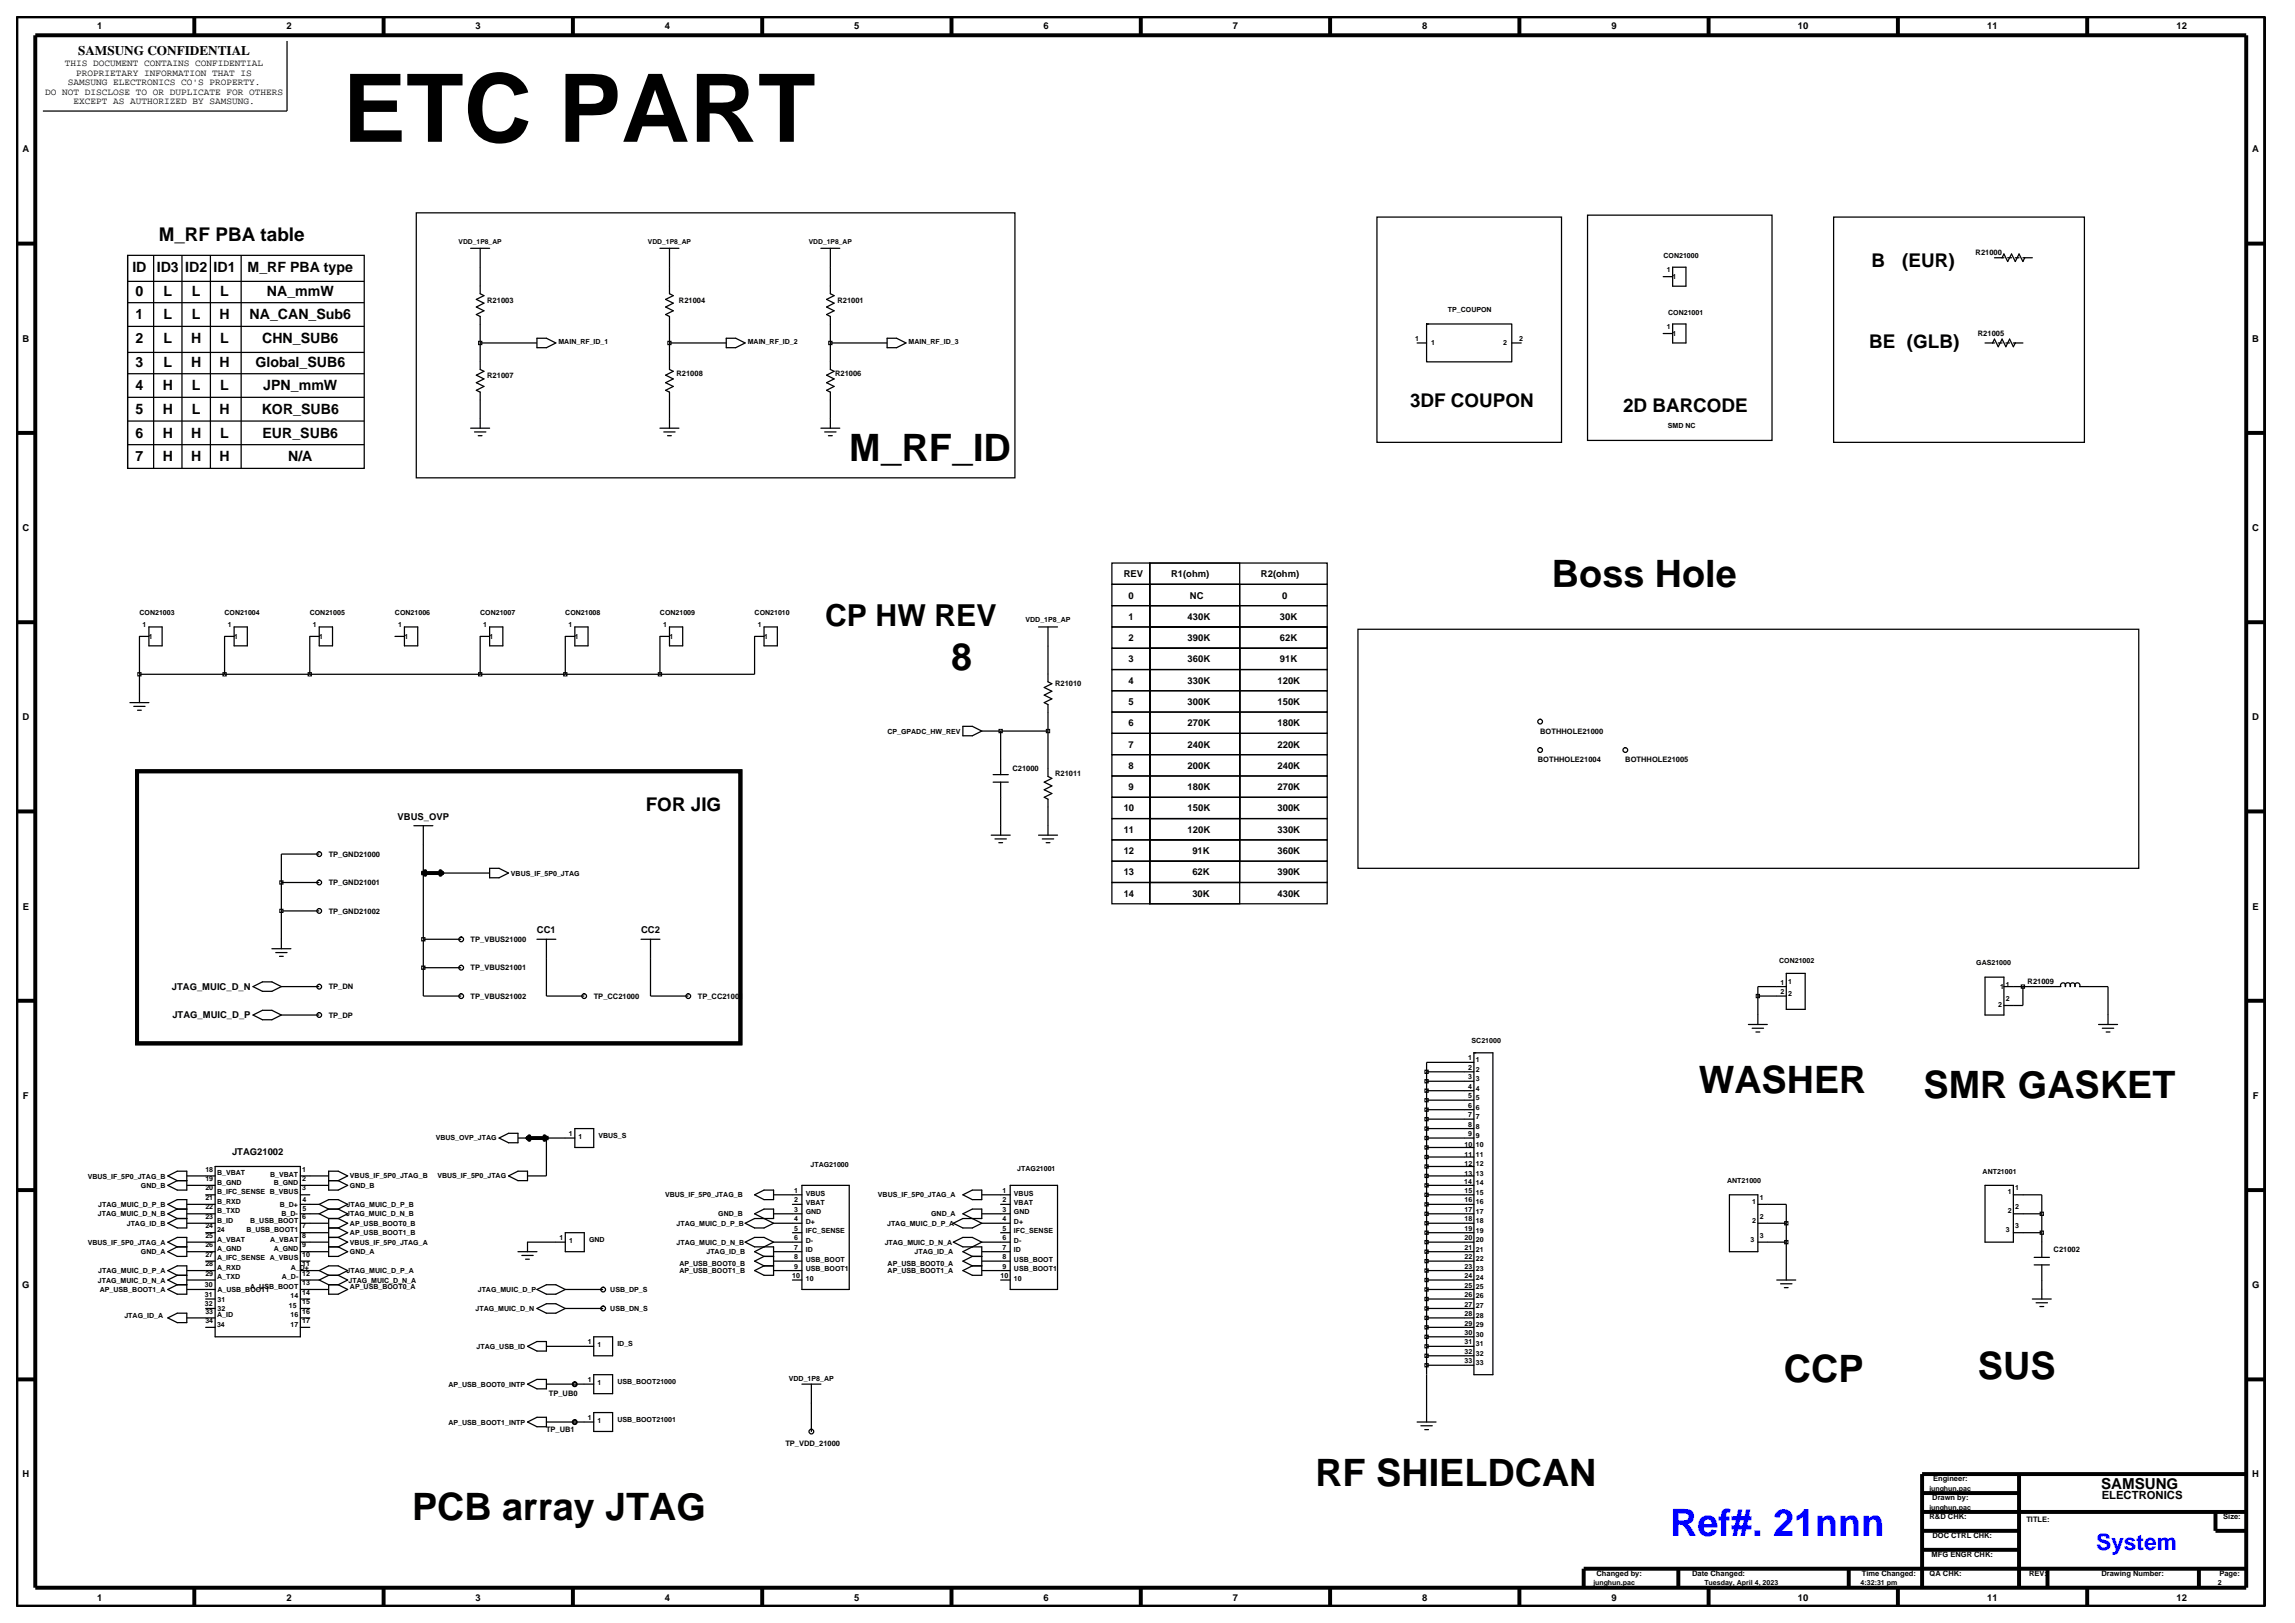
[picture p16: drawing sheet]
<svg xmlns="http://www.w3.org/2000/svg" width="420mm" height="297mm" viewBox="0 0 420 297" stroke-linecap="round" stroke-linejoin="round" font-family="sans-serif">
<defs><g id="words">
<text font-size="17.3" x="62.8" y="25.9">ETC PART</text>
<g font-size="6.9">
<text x="155.4" y="84.4">M_RF_ID</text>
<text x="284" y="107.4">Boss Hole</text>
<text x="174" y="122.5">8</text>
<text x="310.9" y="200">WASHER</text>
<text x="352" y="200.9">SMR GASKET</text>
<text x="326.5" y="252.9">CCP</text>
<text x="362" y="252.4">SUS</text>
<text x="240.7" y="271.9">RF SHIELDCAN</text>
<text x="75.4" y="278.2">PCB array JTAG</text>
</g>
<text font-size="6.9" fill="#00f" x="305.7" y="281">Ref#. 21nnn</text>
<text font-size="5.5" x="151" y="114.5">CP HW REV</text>
<text font-size="4.1" fill="#00f" x="383.6" y="283.6">System</text>
<g font-size="3.5">
<text x="29.1" y="44.1">M_RF PBA table</text>
<text x="342.5" y="48.9">B</text>
<text x="348.1" y="48.9">(EUR)</text>
<text x="342.1" y="63.6">BE (GLB)</text>
<text x="258" y="74.5">3DF COUPON</text>
<text x="297" y="75.3">2D BARCODE</text>
<text x="118.2" y="148.5">FOR JIG</text>
</g>
<text font-size="2.8" x="384.5" y="272.5">SAMSUNG</text>
<g font-size="2.6">
<text x="24.2" y="49.8">ID</text>
<text x="28.7" y="49.8">ID3</text>
<text x="33.9" y="49.8">ID2</text>
<text x="39.1" y="49.8">ID1</text>
<text x="45.3" y="49.8">M_RF PBA type</text>
<text x="24.8" y="54.1">0</text>
<text x="24.8" y="58.4">1</text>
<text x="29.9" y="54.1">L</text>
<text x="29.9" y="58.4">L</text>
<text x="35.1" y="58.4">L</text>
<text x="35.1" y="54.1">L</text>
<text x="40.2" y="58.4">H</text>
<text x="40.3" y="54.1">L</text>
<text x="45.7" y="58.4">NA_CAN_Sub6</text>
<text x="48.8" y="54.1">NA_mmW</text>
<text x="24.8" y="62.8">2</text>
<text x="29.9" y="62.8">L</text>
<text x="35" y="62.8">H</text>
<text x="40.3" y="62.8">L</text>
<text x="48" y="62.8">CHN_SUB6</text>
<text x="24.8" y="71.4">4</text>
<text x="24.8" y="67.1">3</text>
<text x="29.8" y="71.4">H</text>
<text x="29.9" y="67.1">L</text>
<text x="35" y="67.1">H</text>
<text x="35.1" y="71.4">L</text>
<text x="40.2" y="67.1">H</text>
<text x="40.3" y="71.4">L</text>
<text x="46.7" y="67.1">Global_SUB6</text>
<text x="48.2" y="71.4">JPN_mmW</text>
<text x="24.8" y="75.7">5</text>
<text x="29.8" y="75.7">H</text>
<text x="35.1" y="75.7">L</text>
<text x="40.2" y="75.7">H</text>
<text x="47.9" y="75.7">KOR_SUB6</text>
<text x="24.8" y="80.1">6</text>
<text x="29.8" y="80.1">H</text>
<text x="35" y="80.1">H</text>
<text x="40.3" y="80.1">L</text>
<text x="48" y="80.1">EUR_SUB6</text>
<text x="24.8" y="84.4">7</text>
<text x="29.8" y="84.4">H</text>
<text x="35" y="84.4">H</text>
<text x="40.2" y="84.4">H</text>
<text x="52.7" y="84.4">N/A</text>
</g>
<text font-size="2.4" x="14.3" y="10.1">SAMSUNG CONFIDENTIAL</text>
<text font-size="2.1" x="384.6" y="274.4">ELECTRONICS</text>
<g font-size="1.7">
<text x="17.8" y="5.3">1</text>
<text x="52.4" y="5.3">2</text>
<text x="87" y="5.3">3</text>
<text x="121.7" y="5.3">4</text>
<text x="156.3" y="5.3">5</text>
<text x="191" y="5.3">6</text>
<text x="225.6" y="5.3">7</text>
<text x="260.3" y="5.3">8</text>
<text x="294.9" y="5.3">9</text>
<text x="329" y="5.3">10</text>
<text x="363.7" y="5.3">11</text>
<text x="398.3" y="5.3">12</text>
<text x="8.2" y="17.3">DO NOT DISCLOSE TO OR DUPLICATE FOR OTHERS</text>
<text x="11.9" y="12.1">THIS DOCUMENT CONTAINS CONFIDENTIAL</text>
<text x="12.4" y="15.6">SAMSUNG ELECTRONICS CO'S PROPERTY.</text>
<text x="13.9" y="13.9">PROPRIETARY INFORMATION THAT IS</text>
<text x="13.4" y="19.1">EXCEPT AS AUTHORIZED BY SAMSUNG.</text>
<text x="4.1" y="27.9">A</text>
<text x="412.2" y="27.9">A</text>
<text x="4.1" y="62.5">B</text>
<text x="412.2" y="62.5">B</text>
<text x="4.1" y="97.2">C</text>
<text x="412.2" y="97.2">C</text>
<text x="205.7" y="105.6">REV</text>
<text x="214.3" y="105.6">R1(ohm)</text>
<text x="230.8" y="105.6">R2(ohm)</text>
<text x="206.5" y="113.4">1</text>
<text x="206.5" y="109.5">0</text>
<text x="217.3" y="113.4">430K</text>
<text x="217.8" y="109.5">NC</text>
<text x="234.2" y="113.4">30K</text>
<text x="234.7" y="109.5">0</text>
<text x="206.5" y="117.3">2</text>
<text x="217.3" y="117.3">390K</text>
<text x="234.2" y="117.3">62K</text>
<text x="206.5" y="125.1">4</text>
<text x="206.5" y="121.2">3</text>
<text x="217.3" y="121.2">360K</text>
<text x="217.3" y="125.1">330K</text>
<text x="233.8" y="125.1">120K</text>
<text x="234.2" y="121.2">91K</text>
<text x="4.1" y="131.8">D</text>
<text x="206.5" y="129">5</text>
<text x="217.3" y="129">300K</text>
<text x="233.8" y="129">150K</text>
<text x="412.2" y="131.8">D</text>
<text x="206.5" y="136.8">7</text>
<text x="206.5" y="132.9">6</text>
<text x="217.3" y="136.8">240K</text>
<text x="217.3" y="132.9">270K</text>
<text x="233.8" y="136.8">220K</text>
<text x="233.8" y="132.9">180K</text>
<text x="206.5" y="140.7">8</text>
<text x="217.3" y="140.7">200K</text>
<text x="233.8" y="140.7">240K</text>
<text x="72.8" y="150">VBUS_OVP</text>
<text x="205.7" y="148.5">10</text>
<text x="206.5" y="144.6">9</text>
<text x="217.3" y="148.5">150K</text>
<text x="217.3" y="144.6">180K</text>
<text x="233.8" y="144.6">270K</text>
<text x="233.8" y="148.5">300K</text>
<text x="205.7" y="152.4">11</text>
<text x="217.3" y="152.4">120K</text>
<text x="233.8" y="152.4">330K</text>
<text x="205.7" y="160.2">13</text>
<text x="205.7" y="156.3">12</text>
<text x="218.2" y="160.2">62K</text>
<text x="218.2" y="156.3">91K</text>
<text x="233.8" y="160.2">390K</text>
<text x="233.8" y="156.3">360K</text>
<text x="4.2" y="166.4">E</text>
<text x="205.7" y="164.1">14</text>
<text x="218.2" y="164.1">30K</text>
<text x="233.8" y="164.1">430K</text>
<text x="412.2" y="166.4">E</text>
<text x="98.3" y="170.8">CC1</text>
<text x="117.3" y="170.8">CC2</text>
<text x="31.5" y="181.2">JTAG_MUIC_D_N</text>
<text x="31.5" y="186.4">JTAG_MUIC_D_P</text>
<text x="4.2" y="201.1">F</text>
<text x="412.3" y="201.1">F</text>
<text x="42.5" y="211.3">JTAG21002</text>
<text x="4.1" y="235.7">G</text>
<text x="412.1" y="235.7">G</text>
<text x="4.1" y="270.4">H</text>
<text x="412.2" y="270.4">H</text>
<text x="17.8" y="292.9">1</text>
<text x="52.4" y="292.9">2</text>
<text x="87" y="292.9">3</text>
<text x="121.7" y="292.9">4</text>
<text x="156.3" y="292.9">5</text>
<text x="191" y="292.9">6</text>
<text x="225.6" y="292.9">7</text>
<text x="260.3" y="292.9">8</text>
<text x="294.9" y="292.9">9</text>
<text x="329" y="292.9">10</text>
<text x="363.7" y="292.9">11</text>
<text x="398.3" y="292.9">12</text>
</g>
<g font-size="1.4">
<text x="361.5" y="46.7">R21000</text>
<text x="89.2" y="55.4">R21003</text>
<text x="124.2" y="55.4">R21004</text>
<text x="153.3" y="55.4">R21001</text>
<text x="362" y="61.5">R21005</text>
<text x="89.2" y="69.3">R21007</text>
<text x="123.8" y="68.8">R21008</text>
<text x="152.8" y="68.8">R21006</text>
<text x="193.1" y="125.5">R21010</text>
<text x="281.9" y="134.3">BOTHHOLE21000</text>
<text x="185.3" y="141.1">C21000</text>
<text x="193.1" y="142">R21011</text>
<text x="281.4" y="139.5">BOTHHOLE21004</text>
<text x="297.4" y="139.5">BOTHHOLE21005</text>
<text x="60.1" y="162">TP_GND21001</text>
<text x="60.1" y="156.8">TP_GND21000</text>
<text x="60.1" y="167.2">TP_GND21002</text>
<text x="86.1" y="172.4">TP_VBUS21000</text>
<text x="86.1" y="177.6">TP_VBUS21001</text>
<text x="60.1" y="181">TP_DN</text>
<text x="86.1" y="182.8">TP_VBUS21002</text>
<text x="108.7" y="182.8">TP_CC21000</text>
<text x="127.7" y="182.8">TP_CC21001</text>
<text x="371.1" y="180.1">R21009</text>
<text x="60.1" y="186.2">TP_DP</text>
<text x="375.8" y="229">C21002</text>
<text x="100.4" y="255.5">TP_UB0</text>
<text x="99.9" y="262.1">TP_UB1</text>
<text x="143.7" y="264.5">TP_VDD_21000</text>
<text x="353.6" y="274.6">Drawn by:</text>
<text x="353.8" y="271.1">Engineer:</text>
<text x="353.1" y="278">R&amp;D CHK:</text>
<text x="353.6" y="281.5">DOC CTRL CHK:</text>
<text x="370.8" y="278.5">TITLE:</text>
<text x="406.9" y="278">Size:</text>
<text x="353.5" y="285">MFG ENGR CHK:</text>
<text x="292.2" y="288.4">Changed by:</text>
<text x="309.7" y="288.4">Date Changed:</text>
<text x="340.7" y="288.4">Time Changed:</text>
<text x="353.1" y="288.4">QA CHK:</text>
<text x="371.3" y="288.4">REV:</text>
<text x="384.6" y="288.4">Drawing Number:</text>
<text x="406.2" y="288.4">Page:</text>
</g>
<g font-size="1.3">
<text x="304.4" y="47.2">CON21000</text>
<text x="305.1" y="49.8">1</text>
<text x="306.1" y="51.1">1</text>
<text x="265" y="57.2">TP_COUPON</text>
<text x="305.3" y="57.6">CON21001</text>
<text x="102.2" y="63">MAIN_RF_ID_1</text>
<text x="136.8" y="63">MAIN_RF_ID_2</text>
<text x="166.3" y="63">MAIN_RF_ID_3</text>
<text x="259" y="62.4">1</text>
<text x="261.9" y="63.2">1</text>
<text x="275.1" y="63.2">2</text>
<text x="278" y="62.4">2</text>
<text x="305.1" y="60.2">1</text>
<text x="306.1" y="61.5">1</text>
<text x="305.2" y="78.4">SMD NC</text>
<text x="25.5" y="112.6">CON21003</text>
<text x="41.1" y="112.6">CON21004</text>
<text x="56.7" y="112.6">CON21005</text>
<text x="72.3" y="112.6">CON21006</text>
<text x="87.9" y="112.6">CON21007</text>
<text x="103.5" y="112.6">CON21008</text>
<text x="120.8" y="112.6">CON21009</text>
<text x="138.1" y="112.6">CON21010</text>
<text x="187.7" y="113.9">VDD_1P8_AP</text>
<text x="26.1" y="114.7">1</text>
<text x="27.3" y="116.9">1</text>
<text x="41.7" y="114.7">1</text>
<text x="42.8" y="116.9">1</text>
<text x="57.3" y="114.7">1</text>
<text x="58.4" y="116.9">1</text>
<text x="72.9" y="114.7">1</text>
<text x="74" y="116.9">1</text>
<text x="88.4" y="114.7">1</text>
<text x="89.6" y="116.9">1</text>
<text x="104" y="114.7">1</text>
<text x="105.2" y="116.9">1</text>
<text x="121.4" y="114.7">1</text>
<text x="122.5" y="116.9">1</text>
<text x="138.7" y="114.7">1</text>
<text x="139.8" y="116.9">1</text>
<text x="162.4" y="134.2">CP_GPADC_HW_REV</text>
<text x="93.5" y="160.2">VBUS_IF_5P0_JTAG</text>
<text x="325.6" y="176.2">CON21002</text>
<text x="361.7" y="176.6">GAS21000</text>
<text x="325.9" y="180.2">1</text>
<text x="325.9" y="181.9">2</text>
<text x="327.2" y="180.1">1</text>
<text x="327.2" y="182.3">2</text>
<text x="365.7" y="184.2">2</text>
<text x="366" y="181">1</text>
<text x="367.1" y="180.5">1</text>
<text x="367.1" y="183.2">2</text>
<text x="269.3" y="190.9">SC21000</text>
<text x="268.7" y="197.5">3</text>
<text x="268.7" y="195.8">2</text>
<text x="268.7" y="194">1</text>
<text x="270.1" y="197.9">3</text>
<text x="270.1" y="196.1">2</text>
<text x="270.1" y="194.4">1</text>
<text x="268.7" y="199.2">4</text>
<text x="268.7" y="201">5</text>
<text x="268.7" y="202.7">6</text>
<text x="270.1" y="199.6">4</text>
<text x="270.1" y="201.3">5</text>
<text x="270.1" y="203.1">6</text>
<text x="79.7" y="208.7">VBUS_OVP_JTAG</text>
<text x="104.1" y="207.9">1</text>
<text x="105.9" y="208.4">1</text>
<text x="109.5" y="208.2">VBUS_S</text>
<text x="268" y="210">10</text>
<text x="268.7" y="204.4">7</text>
<text x="268.7" y="206.2">8</text>
<text x="268.7" y="207.9">9</text>
<text x="270.1" y="204.8">7</text>
<text x="270.1" y="206.5">8</text>
<text x="270.1" y="208.2">9</text>
<text x="270.1" y="210">10</text>
<text x="16" y="215.7">VBUS_IF_5P0_JTAG_B</text>
<text x="37.6" y="214.4">18</text>
<text x="39.7" y="215.1">B_VBAT</text>
<text x="49.4" y="215.4">B_VBAT</text>
<text x="55.3" y="214.4">1</text>
<text x="64" y="215.6">VBUS_IF_5P0_JTAG_B</text>
<text x="80" y="215.6">VBUS_IF_5P0_JTAG</text>
<text x="148.3" y="213.5">JTAG21000</text>
<text x="186.2" y="214.3">JTAG21001</text>
<text x="268" y="213.4">12</text>
<text x="268" y="215.2">13</text>
<text x="268" y="211.7">11</text>
<text x="270.1" y="213.4">12</text>
<text x="270.1" y="215.2">13</text>
<text x="270.1" y="211.7">11</text>
<text x="362.8" y="214.7">ANT21001</text>
<text x="18" y="220.9">JTAG_MUIC_D_P_B</text>
<text x="25.8" y="217.3">GND_B</text>
<text x="37.6" y="216.1">19</text>
<text x="37.6" y="217.8">20</text>
<text x="37.6" y="219.6">21</text>
<text x="37.6" y="221.3">22</text>
<text x="39.7" y="216.8">B_GND</text>
<text x="39.7" y="218.5">B_IFC_SENSE B_VBUS</text>
<text x="39.7" y="220.3">B_RXD</text>
<text x="39.7" y="222">B_TXD</text>
<text x="50.1" y="216.8">B_GND</text>
<text x="51.2" y="220.8">B_D+</text>
<text x="55.3" y="217.8">3</text>
<text x="55.3" y="216.1">2</text>
<text x="55.4" y="219.9">4</text>
<text x="55.4" y="221.7">5</text>
<text x="63.4" y="220.8">JTAG_MUIC_D_P_B</text>
<text x="64" y="217.3">GND_B</text>
<text x="121.7" y="219.1">VBUS_IF_5P0_JTAG_B</text>
<text x="145.4" y="218.3">1</text>
<text x="145.4" y="220">2</text>
<text x="145.4" y="221.8">3</text>
<text x="147.5" y="218.8">VBUS</text>
<text x="147.5" y="220.5">VBAT</text>
<text x="160.7" y="219.1">VBUS_IF_5P0_JTAG_A</text>
<text x="183.5" y="218.3">1</text>
<text x="183.5" y="220">2</text>
<text x="183.5" y="221.8">3</text>
<text x="185.6" y="218.8">VBUS</text>
<text x="185.6" y="220.5">VBAT</text>
<text x="268" y="216.6">14</text>
<text x="268" y="218.3">15</text>
<text x="268" y="220">16</text>
<text x="268" y="221.8">17</text>
<text x="270.1" y="216.9">14</text>
<text x="270.1" y="218.6">15</text>
<text x="270.1" y="220.4">16</text>
<text x="316.1" y="216.5">ANT21000</text>
<text x="320.7" y="220.3">1</text>
<text x="322.1" y="219.6">1</text>
<text x="367.4" y="218.5">1</text>
<text x="367.4" y="222">2</text>
<text x="368.8" y="217.8">1</text>
<text x="368.8" y="221.3">2</text>
<text x="16" y="227.8">VBUS_IF_5P0_JTAG_A</text>
<text x="17.9" y="222.6">JTAG_MUIC_D_N_B</text>
<text x="23.2" y="224.3">JTAG_ID_B</text>
<text x="37.6" y="224.8">24</text>
<text x="37.6" y="226.5">25</text>
<text x="37.6" y="223">23</text>
<text x="39.7" y="225.4">24</text>
<text x="39.7" y="227.2">A_VBAT</text>
<text x="39.7" y="223.7">B_ID</text>
<text x="45.1" y="225.4">B_USB_BOOT1</text>
<text x="45.8" y="223.7">B_USB_BOOT</text>
<text x="49.5" y="227.2">A_VBAT</text>
<text x="51.5" y="222.6">B_D-</text>
<text x="55.3" y="223">6</text>
<text x="55.3" y="224.8">7</text>
<text x="55.3" y="226.5">8</text>
<text x="63.4" y="222.6">JTAG_MUIC_D_N_B</text>
<text x="64" y="224.3">AP_USB_BOOT0_B</text>
<text x="64" y="226">AP_USB_BOOT1_B</text>
<text x="64" y="227.7">VBUS_IF_5P0_JTAG_A</text>
<text x="102.4" y="227">1</text>
<text x="104.2" y="227.4">1</text>
<text x="107.8" y="227.3">GND</text>
<text x="123.8" y="224.3">JTAG_MUIC_D_P_B</text>
<text x="123.8" y="227.8">JTAG_MUIC_D_N_B</text>
<text x="131.4" y="222.5">GND_B</text>
<text x="145.4" y="223.5">4</text>
<text x="145.4" y="225.2">5</text>
<text x="145.4" y="227">6</text>
<text x="147.5" y="222.2">GND</text>
<text x="147.5" y="223.9">D+</text>
<text x="147.5" y="225.7">IFC_SENSE</text>
<text x="147.5" y="227.4">D-</text>
<text x="161.9" y="227.8">JTAG_MUIC_D_N_A</text>
<text x="162.3" y="224.3">JTAG_MUIC_D_P_A</text>
<text x="170.4" y="222.5">GND_A</text>
<text x="183.5" y="227">6</text>
<text x="183.5" y="223.5">4</text>
<text x="183.5" y="225.2">5</text>
<text x="185.6" y="227.4">D-</text>
<text x="185.6" y="222.2">GND</text>
<text x="185.6" y="223.9">D+</text>
<text x="185.6" y="225.7">IFC_SENSE</text>
<text x="268" y="227">20</text>
<text x="268" y="223.5">18</text>
<text x="268" y="225.2">19</text>
<text x="270.1" y="227.3">20</text>
<text x="270.1" y="222.1">17</text>
<text x="270.1" y="223.8">18</text>
<text x="270.1" y="225.6">19</text>
<text x="320.3" y="227.2">3</text>
<text x="320.7" y="223.7">2</text>
<text x="322.1" y="223">2</text>
<text x="322.1" y="226.5">3</text>
<text x="367.1" y="225.4">3</text>
<text x="368.8" y="224.8">3</text>
<text x="18" y="233">JTAG_MUIC_D_P_A</text>
<text x="25.8" y="229.5">GND_A</text>
<text x="37.6" y="228.2">26</text>
<text x="37.6" y="230">27</text>
<text x="37.6" y="231.7">28</text>
<text x="37.6" y="233.4">29</text>
<text x="39.7" y="228.9">A_GND</text>
<text x="39.7" y="230.7">A_IFC_SENSE A_VBUS</text>
<text x="39.7" y="232.4">A_RXD</text>
<text x="50.1" y="228.9">A_GND</text>
<text x="53.2" y="232.4">A_D+</text>
<text x="55.3" y="228.2">9</text>
<text x="55.3" y="230">10</text>
<text x="55.3" y="231.7">11</text>
<text x="55.3" y="233.4">12</text>
<text x="63.4" y="233">JTAG_MUIC_D_P_A</text>
<text x="64" y="229.5">GND_A</text>
<text x="124.3" y="233">AP_USB_BOOT1_B</text>
<text x="124.3" y="231.7">AP_USB_BOOT0_B</text>
<text x="129.3" y="229.5">JTAG_ID_B</text>
<text x="145" y="233.9">10</text>
<text x="145.4" y="228.7">7</text>
<text x="145.4" y="230.4">8</text>
<text x="145.4" y="232.1">9</text>
<text x="147.5" y="229.2">ID</text>
<text x="147.5" y="230.9">USB_BOOT</text>
<text x="147.5" y="232.6">USB_BOOT1</text>
<text x="162.4" y="231.7">AP_USB_BOOT0_A</text>
<text x="162.4" y="233">AP_USB_BOOT1_A</text>
<text x="167.4" y="229.5">JTAG_ID_A</text>
<text x="183.1" y="233.9">10</text>
<text x="183.5" y="228.7">7</text>
<text x="183.5" y="230.4">8</text>
<text x="183.5" y="232.1">9</text>
<text x="185.6" y="229.2">ID</text>
<text x="185.6" y="230.9">USB_BOOT</text>
<text x="185.6" y="232.6">USB_BOOT1</text>
<text x="268" y="228.7">21</text>
<text x="268" y="230.4">22</text>
<text x="268" y="232.1">23</text>
<text x="268" y="233.9">24</text>
<text x="270.1" y="229">21</text>
<text x="270.1" y="230.8">22</text>
<text x="270.1" y="232.5">23</text>
<text x="17.9" y="234.7">JTAG_MUIC_D_N_A</text>
<text x="18.3" y="236.4">AP_USB_BOOT1_A</text>
<text x="37.5" y="237.3">31</text>
<text x="37.5" y="239">32</text>
<text x="37.5" y="235.5">30</text>
<text x="39.7" y="234.1">A_TXD</text>
<text x="39.8" y="238.2">31</text>
<text x="39.8" y="239.9">32</text>
<text x="39.8" y="236.4">A_USB_BOOT1</text>
<text x="45.8" y="235.8">A_USB_BOOT</text>
<text x="51.6" y="234.1">A_D-</text>
<text x="52.9" y="239.3">15</text>
<text x="53.2" y="237.6">14</text>
<text x="55.3" y="235.2">13</text>
<text x="55.3" y="236.9">14</text>
<text x="55.3" y="238.6">15</text>
<text x="63.8" y="234.7">JTAG_MUIC_D_N_A</text>
<text x="64" y="236">AP_USB_BOOT0_A</text>
<text x="87" y="239.9">JTAG_MUIC_D_N</text>
<text x="87.4" y="236.4">JTAG_MUIC_D_P</text>
<text x="111.7" y="236.4">USB_DP_S</text>
<text x="111.7" y="239.9">USB_DN_S</text>
<text x="147.5" y="234.4">10</text>
<text x="185.6" y="234.4">10</text>
<text x="268" y="235.6">25</text>
<text x="268" y="237.3">26</text>
<text x="268" y="239.1">27</text>
<text x="270.1" y="234.2">24</text>
<text x="270.1" y="236">25</text>
<text x="270.1" y="237.4">26</text>
<text x="270.1" y="239.4">27</text>
<text x="22.8" y="241.2">JTAG_ID_A</text>
<text x="37.6" y="240.4">33</text>
<text x="37.6" y="242.1">34</text>
<text x="39.7" y="241">A_ID</text>
<text x="39.7" y="242.8">34</text>
<text x="53.2" y="242.8">17</text>
<text x="53.2" y="241">16</text>
<text x="55.3" y="240.4">16</text>
<text x="55.3" y="242.1">17</text>
<text x="268" y="240.8">28</text>
<text x="268" y="242.6">29</text>
<text x="268" y="244.3">30</text>
<text x="270.1" y="241.2">28</text>
<text x="270.1" y="242.9">29</text>
<text x="270.1" y="244.6">30</text>
<text x="87.2" y="246.8">JTAG_USB_ID</text>
<text x="107.6" y="246">1</text>
<text x="109.3" y="246.5">1</text>
<text x="113" y="246.4">ID_S</text>
<text x="268" y="246">31</text>
<text x="268" y="247.7">32</text>
<text x="268" y="249.5">33</text>
<text x="270.1" y="246.4">31</text>
<text x="270.1" y="248.1">32</text>
<text x="270.1" y="249.8">33</text>
<text x="82.1" y="253.7">AP_USB_BOOT0_INTP</text>
<text x="107.6" y="252.9">1</text>
<text x="109.3" y="253.4">1</text>
<text x="113" y="253.3">USB_BOOT21000</text>
<text x="144.4" y="252.7">VDD_1P8_AP</text>
<text x="82.1" y="260.7">AP_USB_BOOT1_INTP</text>
<text x="107.6" y="259.9">1</text>
<text x="109.3" y="260.3">1</text>
<text x="113" y="260.2">USB_BOOT21001</text>
<text x="353" y="272.8">junghun.pac</text>
<text x="353" y="276.2">junghun.pac</text>
<text x="291.6" y="290.1">junghun.pac</text>
<text x="311.9" y="290.1">Tuesday, April 4, 2023</text>
<text x="340.5" y="290.1">4:32:31 pm</text>
<text x="405.9" y="290.1">2</text>
</g>
<g font-size="1.2">
<text x="83.9" y="44.6">VDD_1P8_AP</text>
<text x="118.6" y="44.6">VDD_1P8_AP</text>
<text x="148" y="44.6">VDD_1P8_AP</text>
</g>
</g></defs>
<!-- layer: MFD Layer /idea/tmp/Extended-Print.ss7942.kim.sheet2.3.mfd -->
<g fill="none" stroke="#000" stroke-width=".23">
<path d="M52.5 7.5v12.8h-44.7M76.2 38.9h109.5v48.5h-109.5zM252 39.7h33.8v41.2h-33.8zM290.5 39.4h33.8v41.2h-33.8zM335.6 39.7h45.9v41.2h-45.9zM23.4 46.7h43.3v39h-43.3zM23.4 46.7v39M23.4 51.5h43.3M23.4 55.4h43.3M23.4 59.7h43.3M28.1 46.7v39M33.3 46.7v39"/>
<path d="M38.5 46.7v39M44.1 46.7v39M86.1 45.4h3.5M87.9 45.4v8.3l.7 .4-1.4 .7 1.4 .7-1.4 .7 1.4 .7-1.4 .7 .7 .3v9.7l.7 .3-1.4 .8 1.4 .6-1.4 .7 1.4 .7-1.4 .7 .7 .4v6.6M120.8 45.4h3.4M122.5 45.4v8.3l.7 .4-1.4 .7 1.4 .7-1.4 .7 1.4 .7-1.4 .7 .7 .3v9.7l.7 .3-1.4 .8 1.4 .6-1.4 .7 1.4 .7-1.4 .7 .7 .4v6.6M150.2 45.4h3.5M152 45.4v8.3l.6 .4-1.3 .7 1.3 .7-1.3 .7 1.3 .7-1.3 .7 .7 .3v9.7l.6 .3-1.3 .8 1.3 .6-1.3 .7 1.3 .7-1.3 .7 .7 .4v6.6M261.1 59.3h15.6v6.9h-15.6zM261.1 59.3h.3M304.4 50.6h1.7M306.1 48.9h2.4v3.5h-2.4z"/>
<path d="M306.1 59.3h2.4v3.5h-2.4zM365 47.2h1.7M366.4 47.2l.3-.7 .7 1.4 .7-1.4 .7 1.4 .7-1.4 .7 1.4 .3-.7M367.4 47.2h.7M368.8 47.2h.7M370.2 47.2h1.7M23.4 64.5h43.3M23.4 68.4h43.3M23.4 72.7h43.3M23.4 77h43.3M86.1 78.4h3.5M86.8 79h2.1"/>
<path d="M87.5 79.7h.7M87.9 62.8h10.4M98.3 61.9h1.7l1.7 .9-1.7 .8h-1.7zM120.8 78.4h3.4M121.5 79h2M122.2 79.7h.7M122.5 62.8h10.4M132.9 61.9h1.7l1.8 .9-1.8 .8h-1.7zM150.2 78.4h3.5M150.9 79h2.1M151.6 79.7h.7M152 62.8h10.3"/>
<path d="M162.3 61.9h1.8l1.7 .9-1.7 .8h-1.8zM259.3 62.8h1.8M276.7 62.8h1.7M304.4 61h1.7M363.3 62.8h1.7M364.6 62.8l.4-.7 .7 1.3 .7-1.3 .7 1.3 .7-1.3 .7 1.3 .3-.6M365.7 62.8h.7M367.1 62.8h.7M368.5 62.8h1.7M23.4 81.4h43.3M27.3 116.5h-1.8v12.1M27.3 114.7h2.4v3.5h-2.4z"/>
<path d="M42.8 116.5h-1.7v6.9M42.8 114.7h2.5v3.5h-2.5zM58.4 116.5h-1.7v6.9M58.4 114.7h2.5v3.5h-2.5zM72.3 116.5h1.7M74 114.7h2.4v3.5h-2.4zM89.6 116.5h-1.7v6.9M89.6 114.7h2.4v3.5h-2.4zM105.2 114.7h2.4v3.5h-2.4zM105.2 116.5h-1.7v6.9M122.5 116.5h-1.7v6.9M122.5 114.7h2.4v3.5h-2.4z"/>
<path d="M139.8 116.5h-1.7v6.9h-112.6M139.8 114.7h2.5v3.5h-2.5zM190.1 114.7h3.4M191.8 114.7v10.1l.7 .3-1.4 .7 1.4 .7-1.4 .7 1.4 .7-1.4 .7 .7 .3v13.2l.7 .3-1.4 .7 1.4 .7-1.4 .7 1.4 .7-1.4 .7 .7 .3v6.6M203.5 103h6.9v3.9h-6.9zM203.5 106.9h6.9v3.9h-6.9zM203.5 110.8h6.9v3.9h-6.9zM203.5 114.7h6.9v3.9h-6.9zM203.5 118.6h6.9v3.9h-6.9zM210.4 118.6h32.5v3.9h-32.5zM210.4 110.8h32.5v3.9h-32.5zM210.4 114.7h32.5v3.9h-32.5z"/>
<path d="M210.4 103h32.5v3.9h-32.5zM210.4 106.9h32.5v3.9h-32.5zM210.4 103h16.5v46.8h-16.5zM210.4 106.9h16.5v46.8h-16.5zM210.4 110.8h16.5v46.8h-16.5zM210.4 114.7h16.5v46.8h-16.5zM210.4 118.6h16.5v46.8h-16.5zM248.5 115.1h142.9v43.8h-142.9zM23.8 128.6h3.5M24.5 129.3h2M25.2 130h.7M176.2 132.9h1.7l1.8 .9-1.8 .8h-1.7z"/>
<path d="M179.7 133.8h12.1M183.1 133.8v7.9M203.5 122.5h6.9v3.9h-6.9zM203.5 126.4h6.9v3.9h-6.9zM203.5 130.3h6.9v3.9h-6.9zM203.5 134.2h6.9v3.9h-6.9zM203.5 138.1h6.9v3.9h-6.9zM210.4 126.4h32.5v3.9h-32.5zM210.4 130.3h32.5v3.9h-32.5zM210.4 122.5h32.5v3.9h-32.5zM210.4 134.2h32.5v3.9h-32.5zM210.4 138.1h32.5v3.9h-32.5z"/>
<path d="M58.4 156.3h-6.9v17.3M75.7 151.1h3.5M77.5 151.1v31.2h6.9M80.9 159.8h8.7M89.6 158.9h1.7l1.8 .9-1.8 .8h-1.7zM181.4 152.8h3.5M181.8 143.1h2.7M181.8 141.7h2.7M182.1 153.5h2.1M182.8 154.2h.7M183.1 143.1v9.7M190.1 152.8h3.4"/>
<path d="M190.7 153.5h2.1M191.5 154.2h.6M203.5 142h6.9v3.9h-6.9zM203.5 145.9h6.9v3.9h-6.9zM203.5 149.8h6.9v3.9h-6.9zM203.5 153.7h6.9v3.9h-6.9zM203.5 157.6h6.9v3.9h-6.9zM210.4 142h32.5v3.9h-32.5zM210.4 145.9h32.5v3.9h-32.5zM210.4 149.8h32.5v3.9h-32.5zM210.4 153.7h32.5v3.9h-32.5zM210.4 157.6h32.5v3.9h-32.5z"/>
<path d="M49.8 173.6h3.4M50.5 174.3h2M51.2 175h.6M51.5 166.7h6.9M51.5 161.5h6.9M77.5 171.9h6.9M77.5 177.1h6.9M98.3 171.9h3.4M100 171.9v10.4h6.9M117.3 171.9h3.5M119 171.9v10.4h7M203.5 161.5h6.9v3.9h-6.9z"/>
<path d="M210.4 161.5h32.5v3.9h-32.5zM326.9 178.1h3.5v6.6h-3.5zM363.3 178.8h3.4v6.9h-3.4zM46.3 180.5l1.7-.8h1.8l1.7 .8-1.7 .9h-1.8zM46.3 185.7l1.7-.8h1.8l1.7 .8-1.7 .9h-1.8zM51.5 180.5h6.9M51.5 185.7h6.9M261.1 196.1h8.6M261.1 199.6h8.6M261.1 197.9h8.6M269.7 192.7h3.5v58.8h-3.5zM269.7 194.4h-8.6v65.8"/>
<path d="M320 187.5h3.4M320.7 188.2h2M321.3 188.8h.8M321.7 182.3h5.2M326.9 180.5h-5.2v7M366.7 180.5h10.4a.48 .48 0 0 1 .5-.7 .48 .48 0 0 1 .4 .7 .49 .49 0 0 1 .4-.7 .49 .49 0 0 1 .5 .7 .48 .48 0 0 1 .4-.7 .48 .48 0 0 1 .4 .7 .48 .48 0 0 1 .5-.6 .48 .48 0 0 1 .4 .6h5.2v7M370.2 180.5v3.5h-3.5M384.1 187.5h3.4M384.7 188.2h2.1M385.4 188.8h.7M30.7 215.2l1.7-.9h1.8v3.5h-1.8l-1.7-.9 1.7-.9zM32.4 216h1.8"/>
<path d="M34.2 216.9h5.2M34.2 215.2h5.2M37.6 218.6h1.8M39.4 213.4h15.6v31.2h-15.6zM55 218.6h1.7M55 216.9h5.1M55 215.2h5.1M60.1 214.3h1.8l1.7 .9-1.7 .8 1.7 .9-1.7 .9h-1.8zM60.1 216h1.8M91.3 208.2l1.8-.8h1.7v1.7h-1.7zM93.1 215.2l1.7-.9h1.7v1.7h-1.7zM94.8 208.2h1.7"/>
<path d="M105.2 208.2h-5.2v7h-3.5M105.2 206.5h3.5v3.5h-3.5zM138.1 218.6l1.7-.8h1.8v1.7h-1.8zM141.6 218.6h5.2M146.8 216.9h8.6v19.1h-8.6zM176.2 218.6l1.7-.8h1.8v1.7h-1.8zM179.7 218.6h5.2M184.9 216.9h8.6v19.1h-8.6zM261.1 208.2h8.6M261.1 206.5h8.6M261.1 210h8.6M261.1 218.6h8.6"/>
<path d="M261.1 216.9h8.6M261.1 215.2h8.6M261.1 213.4h8.6M261.1 201.3h8.6M261.1 203.1h8.6M261.1 204.8h8.6M261.1 211.7h8.6M316.5 218.6h5.2v10.4h-5.2zM363.3 216.9h5.2v10.4h-5.2zM368.5 218.6h5.2v11.5M30.7 227.3l1.7-.9h1.8v3.5h-1.8l-1.7-.9 1.7-.8zM32.4 221.2l-1.7-.8 1.7-.9h1.8v5.2h-1.8l-1.7-.9 1.7-.8"/>
<path d="M32.4 233.4l-1.7-.9 1.7-.9h1.8v5.2h-1.8l-1.7-.8 1.7-.9M32.4 221.2h1.8M32.4 221.2l-1.7 .9 1.7 .9M32.4 223h1.8M32.4 235.1h1.8M32.4 228.2h1.8M32.4 233.4h1.8M32.4 233.4l-1.7 .8 1.7 .9M34.2 227.3h5.2M34.2 229h5.2M34.2 222.1h5.2M34.2 234.2h5.2"/>
<path d="M34.2 220.4h5.2M34.2 223.8h5.2M34.2 232.5h5.2M34.2 236h5.2M37.6 225.6h1.8M37.6 230.8h1.8M37.6 237.7h1.8M37.6 239.4h1.8M55 227.3h5.1M55 225.6h5.1M55 229h5.1M55 222.1h3.4"/>
<path d="M55 234.2h3.4M55 220.4h3.4M55 223.8h5.1M55 230.8h1.7M55 232.5h3.4M55 236h5.1M55 237.7h1.7M55 239.4h1.7M58.4 232.5l1.7-.9h1.8l1.7 .9-1.7 .9M58.4 234.2l1.7 .9M58.4 220.4l1.7-.9h1.8l1.7 .9-1.7 .8M58.4 220.4l1.7 .8"/>
<path d="M58.4 232.5l1.7 .9M58.4 222.1l1.7 .9M60.1 221.2h1.8M60.1 223h1.8M60.1 223v6.9h1.8l1.7-.9-1.7-.8M60.1 235.1v1.7h1.8l1.7-.8-1.7-.9M60.1 235.1h1.8M60.1 228.2h1.8M60.1 224.7h1.8M60.1 233.4l-1.7 .8M60.1 233.4h1.8M60.1 226.4h1.8"/>
<path d="M60.1 221.2l-1.7 .9M61.9 233.4l1.7 .8-1.7 .9M61.9 226.4l1.7 .9-1.7 .9M61.9 223l1.7 .8-1.7 .9M61.9 224.7l1.7 .9-1.7 .8M61.9 221.2l1.7 .9-1.7 .9M94.8 229h3.5M95.5 229.7h2.1M96.2 230.4h.7M98.3 236l1.7-.9h1.7l1.8 .9-1.8 .8h-1.7zM98.3 239.4l1.7-.8h1.7l1.8 .8-1.8 .9h-1.7zM103.5 227.3h-7v1.7"/>
<path d="M103.5 225.6h3.4v3.4h-3.4zM103.5 236h6.9M103.5 239.4h6.9M136.4 223.8l1.7-.8h3.5v-1.8h-1.8l-1.7 .9 3.5 1.7-1.8 .9h-1.7zM139.8 229.9h1.8M139.8 231.6h1.8M139.8 229.9l-1.7 .9 1.7 .8M141.6 227.3h5.2M141.6 229h5.2M141.6 222.1h5.2M141.6 227.3l-1.8-.9h-1.7l-1.7 .9 1.7 .9h3.5v5.2h-1.8l-1.7-.9 1.7-.9M141.6 227.3l-3.5 1.7 1.7 .9"/>
<path d="M141.6 223.8h5.2M141.6 230.8h5.2M141.6 232.5h5.2M145 225.6h1.8M145 234.2h1.8M145 220.4h1.8M174.5 223.8l1.7-.8h3.5v-1.8h-1.8l-1.7 .9 3.5 1.7-1.8 .9h-1.7zM177.9 229.9h1.8M177.9 229.9l-1.7 .9 1.7 .8M177.9 231.6h1.8M179.7 227.3h5.2M179.7 229h5.2"/>
<path d="M179.7 222.1h5.2M179.7 227.3l-1.8-.9h-1.7l-1.7 .9 1.7 .9h3.5v5.2h-1.8l-1.7-.9 1.7-.9M179.7 227.3l-3.5 1.7 1.7 .9M179.7 223.8h5.2M179.7 230.8h5.2M179.7 232.5h5.2M183.1 225.6h1.8M183.1 234.2h1.8M183.1 220.4h1.8M261.1 227.3h8.6M261.1 225.6h8.6M261.1 229h8.6"/>
<path d="M261.1 222.1h8.6M261.1 234.2h8.6M261.1 220.4h8.6M261.1 223.8h8.6M261.1 230.8h8.6M261.1 232.5h8.6M261.1 236h8.6M261.1 237.7h8.6M261.1 239.4h8.6M321.7 227.3h5.2M321.7 220.4h5.2v13.8M321.7 223.8h5.2"/>
<path d="M325.2 234.2h3.4M325.9 234.9h2M326.5 235.6h.7M368.5 225.6h5.2M368.5 222.1h5.2M371.9 237.7h3.5M372.3 231.5h2.8M372.3 230.1h2.8M372.6 238.4h2.1M373.3 239.1h.7M373.7 231.5v6.2M30.7 241.2l1.7-.9h1.8v1.7h-1.8z"/>
<path d="M34.2 241.2h5.2M37.6 242.9h1.8M55 242.9h1.7M55 241.2h1.7M96.5 246.4l1.8-.9h1.7v1.7h-1.7zM96.5 253.3l1.8-.9h1.7v1.7h-1.7zM100 253.3h8.7M100 246.4h8.7M108.7 244.6h3.4v3.5h-3.4zM108.7 251.5h3.4v3.5h-3.4zM108.7 258.5h3.4v3.4h-3.4zM146.8 253.3h3.4"/>
<path d="M148.5 253.3v8.6M261.1 246.4h8.6M261.1 244.6h8.6M261.1 248.1h8.6M261.1 242.9h8.6M261.1 241.2h8.6M261.1 249.8h8.6M96.5 260.2l1.8-.9h1.7v1.8h-1.7zM100 260.2h8.7M259.3 260.2h3.5M260 260.9h2.1M260.7 261.6h.7"/>
<circle cx="281.9" cy="137.2" r=".43"/>
<circle cx="281.9" cy="132" r=".43"/>
<circle cx="297.4" cy="137.2" r=".43"/>
<circle cx="58.4" cy="156.3" r=".43"/>
<circle cx="58.4" cy="161.5" r=".43"/>
<circle cx="58.4" cy="166.7" r=".43"/>
<circle cx="84.4" cy="177.1" r=".43"/>
<circle cx="84.4" cy="171.9" r=".43"/>
<circle cx="58.4" cy="180.6" r=".43"/>
<circle cx="58.4" cy="185.7" r=".43"/>
<circle cx="84.4" cy="182.3" r=".43"/>
<circle cx="106.9" cy="182.3" r=".43"/>
<circle cx="126" cy="182.3" r=".43"/>
<circle cx="110.4" cy="236" r=".43"/>
<circle cx="110.4" cy="239.4" r=".43"/>
<circle cx="105.2" cy="253.3" r=".43"/>
<circle cx="105.2" cy="260.2" r=".43"/>
<circle cx="148.5" cy="262" r=".43"/>
</g>
<path d="M77.5 159.8h3.4M77.5 159.8l.3 .3M77.8 159.4l-.3 .4M80.6 159.4l.3 .4M80.9 159.8l-.3 .3M96.5 208.2h3.5M96.5 208.2l.4 .4M96.9 207.9l-.4 .3M99.6 207.9l.4 .3M100 208.2l-.4 .4" fill="none" stroke="#000" stroke-width=".72"/>
<g fill="#000" stroke="#000" stroke-width=".72" stroke-linecap="butt">
<path d="M87.8 62.7l.1 .1z" fill-rule="evenodd"/>
<path d="M151.9 62.7l.1 .1z" fill-rule="evenodd"/>
<path d="M41.1 123.3v.1z" fill-rule="evenodd"/>
<path d="M56.7 123.3v.1z" fill-rule="evenodd"/>
<path d="M87.8 123.3l.1 .1z" fill-rule="evenodd"/>
<path d="M103.4 123.3l.1 .1z" fill-rule="evenodd"/>
<path d="M120.7 123.3l.1 .1z" fill-rule="evenodd"/>
<path d="M183.1 133.7l.1 .1z" fill-rule="evenodd"/>
<path d="M191.8 133.7v.1z" fill-rule="evenodd"/>
<path d="M77.4 159.7l.1 .1z" fill-rule="evenodd"/>
<path d="M77.4 177l.1 .1z" fill-rule="evenodd"/>
<path d="M77.4 171.8l.1 .1z" fill-rule="evenodd"/>
<path d="M261 199.5l.1 .1z" fill-rule="evenodd"/>
<path d="M261 197.8l.1 .1z" fill-rule="evenodd"/>
<path d="M261 196.1l.1 .1z" fill-rule="evenodd"/>
<path d="M321.7 182.2v.1z" fill-rule="evenodd"/>
<path d="M370.2 180.5v.1z" fill-rule="evenodd"/>
<path d="M100 208.2v.1z" fill-rule="evenodd"/>
<path d="M261 218.6l.1 .1z" fill-rule="evenodd"/>
<path d="M261 216.9h.1z" fill-rule="evenodd"/>
<path d="M261 215.1l.1 .1z" fill-rule="evenodd"/>
<path d="M261 213.4l.1 .1z" fill-rule="evenodd"/>
<path d="M261 211.7l.1 .1z" fill-rule="evenodd"/>
<path d="M261 209.9l.1 .1z" fill-rule="evenodd"/>
<path d="M261 208.2l.1 .1z" fill-rule="evenodd"/>
<path d="M261 206.5l.1 .1z" fill-rule="evenodd"/>
<path d="M261 204.8h.1z" fill-rule="evenodd"/>
<path d="M261 203l.1 .1z" fill-rule="evenodd"/>
<path d="M261 239.4l.1 .1z" fill-rule="evenodd"/>
<path d="M261 237.7h.1z" fill-rule="evenodd"/>
<path d="M261 235.9l.1 .1z" fill-rule="evenodd"/>
<path d="M261 234.2l.1 .1z" fill-rule="evenodd"/>
<path d="M261 232.5h.1z" fill-rule="evenodd"/>
<path d="M261 230.7l.1 .1z" fill-rule="evenodd"/>
<path d="M261 229l.1 .1z" fill-rule="evenodd"/>
<path d="M261 227.3h.1z" fill-rule="evenodd"/>
<path d="M261 225.5l.1 .1z" fill-rule="evenodd"/>
<path d="M261 223.8l.1 .1z" fill-rule="evenodd"/>
<path d="M261 222.1h.1z" fill-rule="evenodd"/>
<path d="M261 220.3l.1 .1z" fill-rule="evenodd"/>
<path d="M326.9 223.8v.1z" fill-rule="evenodd"/>
<path d="M373.6 225.5l.1 .1z" fill-rule="evenodd"/>
<path d="M373.6 222.1h.1z" fill-rule="evenodd"/>
<path d="M105.2 253.2v.1z" fill-rule="evenodd"/>
<path d="M261 249.8l.1 .1z" fill-rule="evenodd"/>
<path d="M261 248.1h.1z" fill-rule="evenodd"/>
<path d="M261 244.6l.1 .1z" fill-rule="evenodd"/>
<path d="M261 242.9h.1z" fill-rule="evenodd"/>
<path d="M261 241.1l.1 .1z" fill-rule="evenodd"/>
</g>
<g fill="none" stroke="#000" stroke-width=".72" stroke-linecap="butt">
<path d="M3 3h411.5v291h-411.5zM6.5 6.5h404.6v284h-404.6zM35.6 3v3.5M70.2 3v3.5M104.8 3v3.5M139.5 3v3.5M174.1 3v3.5M208.8 3v3.5M243.4 3v3.5M278.1 3v3.5M312.7 3v3.5M347.3 3v3.5"/>
<path d="M382 3v3.5M3 44.6h3.5M411.1 44.6h3.4M3 79.2h3.5M411.1 79.2h3.4M3 113.9h3.5M411.1 113.9h3.4M3 148.5h3.5M25.1 141.1h110.4v49.8h-110.4zM411.1 148.5h3.4M3 183.1h3.5M411.1 183.1h3.4"/>
<path d="M3 217.8h3.5M411.1 217.8h3.4M3 252.4h3.5M411.1 252.4h3.4M351.8 273.2h17.7M351.8 276.7h59.3M369.5 269.7v20.8M405.4 276.7v3.4h5.7M411.1 269.7h-59.3v20.8M35.6 290.5v3.5M70.2 290.5v3.5M104.8 290.5v3.5"/>
<path d="M139.5 290.5v3.5M174.1 290.5v3.5M208.8 290.5v3.5M243.4 290.5v3.5M278.1 290.5v3.5M307.1 287.1v3.4M312.7 290.5v3.5M338.3 287.1v3.4M347.3 290.5v3.5M351.8 280.1h17.7M351.8 283.6h17.7M374.7 287.1v3.4"/>
<path d="M382 290.5v3.5M402.4 287.1v3.4M411.1 287.1h-121.3v3.4"/>
</g>
<use href="#words"/>
</svg>
